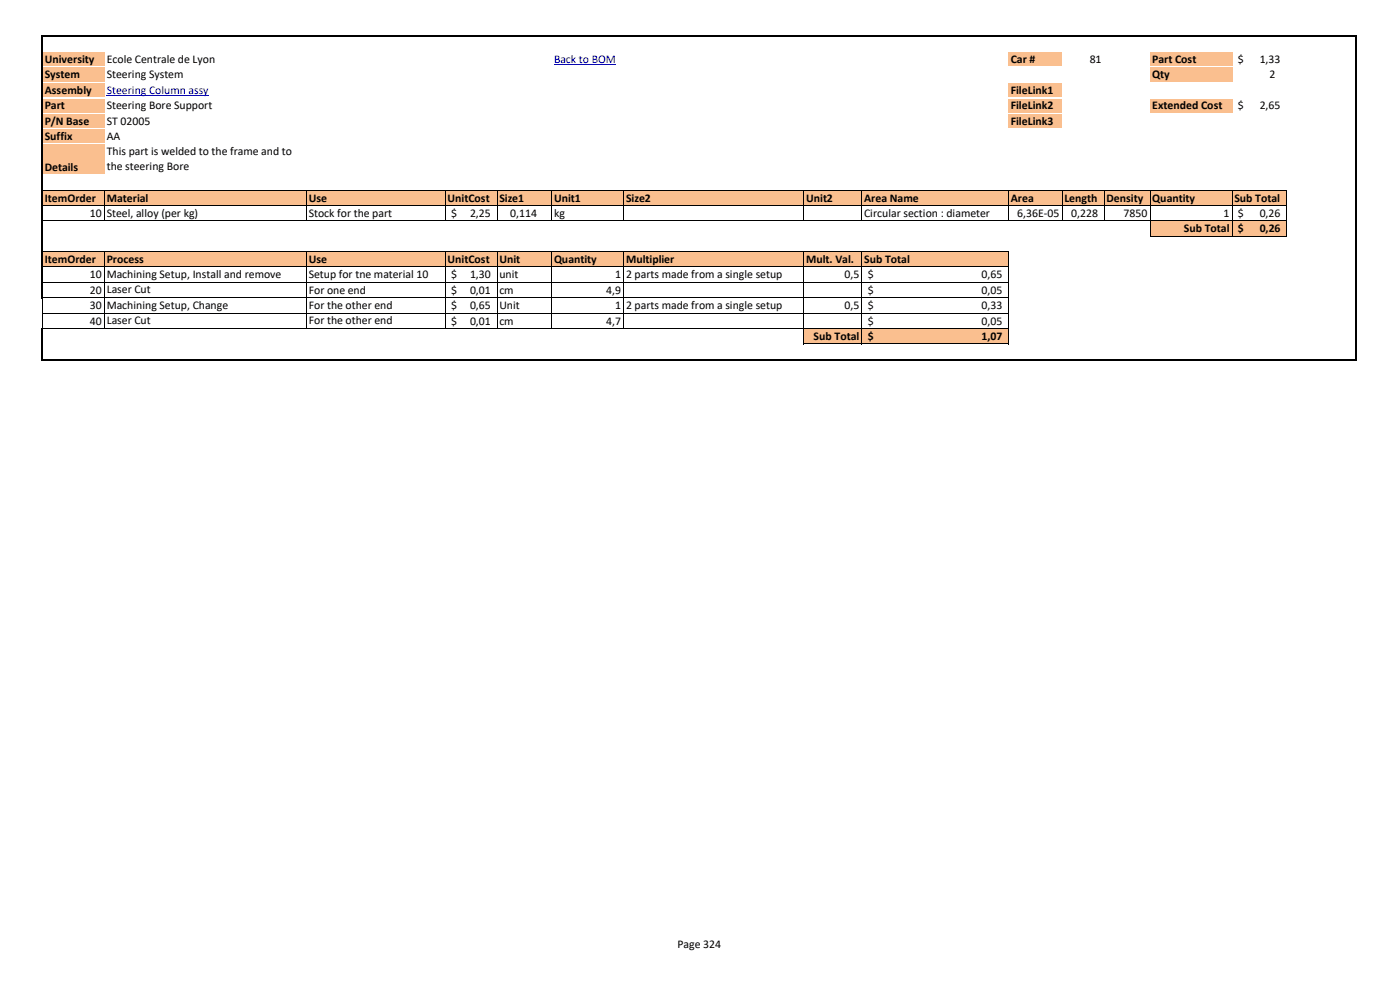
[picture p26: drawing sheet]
<svg xmlns="http://www.w3.org/2000/svg" width="297mm" height="210mm" viewBox="0 0 297 210" stroke-linecap="round" stroke-linejoin="round" font-family="sans-serif">
<defs><g id="words">
<g font-size="2.5">
<text x="9.5" y="13.4">University</text>
<text x="9.5" y="16.6">System</text>
<text x="22.6" y="13.4">Ecole Centrale de Lyon</text>
<text x="22.6" y="16.6">Steering System</text>
<text x="214.4" y="13.4">Car #</text>
<text x="231.2" y="13.4">81</text>
<text x="244.5" y="13.4">Part Cost</text>
<text x="244.5" y="16.6">Qty</text>
<text x="262.6" y="13.4">$</text>
<text x="267.2" y="13.4">1,33</text>
<text x="269.4" y="16.6">2</text>
<text x="9.5" y="19.9">Assembly</text>
<text x="9.5" y="23.2">Part</text>
<text x="22.6" y="23.2">Steering Bore Support</text>
<text x="214.4" y="19.9">FileLink1</text>
<text x="214.4" y="23.2">FileLink2</text>
<text x="244.5" y="23.2">Extended Cost</text>
<text x="262.6" y="23.2">$</text>
<text x="267.2" y="23.2">2,65</text>
<text x="9.5" y="26.4">P/N Base</text>
<text x="9.5" y="29.7">Suffix</text>
<text x="22.6" y="26.4">ST 02005</text>
<text x="22.6" y="29.7">AA</text>
<text x="214.4" y="26.4">FileLink3</text>
<text x="22.6" y="32.9">This part is welded to the frame and to</text>
<text x="9.5" y="36.2">Details</text>
<text x="22.6" y="36.2">the steering Bore</text>
<text x="9.5" y="42.8">ItemOrder</text>
<text x="19.1" y="46">10</text>
<text x="22.6" y="42.8">Material</text>
<text x="22.6" y="46">Steel, alloy (per kg)</text>
<text x="65.5" y="42.8">Use</text>
<text x="65.5" y="46">Stock for the part</text>
<text x="94.9" y="42.8">UnitCost</text>
<text x="95.7" y="46">$</text>
<text x="99.7" y="46">2,25</text>
<text x="105.9" y="42.8">Size1</text>
<text x="108.2" y="46">0,114</text>
<text x="117.5" y="42.8">Unit1</text>
<text x="117.5" y="46">kg</text>
<text x="132.8" y="42.8">Size2</text>
<text x="171" y="42.8">Unit2</text>
<text x="183.3" y="42.8">Area Name</text>
<text x="183.3" y="46">Circular section : diameter</text>
<text x="214.4" y="42.8">Area</text>
<text x="215.8" y="46">6,36E-05</text>
<text x="225.8" y="42.8">Length</text>
<text x="227.2" y="46">0,228</text>
<text x="234.7" y="42.8">Density</text>
<text x="238.4" y="46">7850</text>
<text x="244.5" y="42.8">Quantity</text>
<text x="259.6" y="46">1</text>
<text x="261.9" y="42.8">Sub Total</text>
<text x="262.6" y="46">$</text>
<text x="267.2" y="46">0,26</text>
<text x="251.2" y="49.3">Sub Total</text>
<text x="262.6" y="49.3">$</text>
<text x="267.2" y="49.3">0,26</text>
<text x="9.5" y="55.8">ItemOrder</text>
<text x="19.1" y="59.1">10</text>
<text x="22.6" y="55.8">Process</text>
<text x="22.6" y="59">Machining Setup, Install and remove</text>
<text x="65.5" y="55.8">Use</text>
<text x="65.5" y="59">Setup for tne material 10</text>
<text x="94.9" y="55.8">UnitCost</text>
<text x="95.7" y="59.1">$</text>
<text x="99.7" y="59.1">1,30</text>
<text x="105.9" y="55.8">Unit</text>
<text x="105.9" y="59">unit</text>
<text x="117.5" y="55.8">Quantity</text>
<text x="130.5" y="59.1">1</text>
<text x="132.8" y="55.8">Multiplier</text>
<text x="132.8" y="59.1">2 parts made from a single setup</text>
<text x="171" y="55.8">Mult. Val.</text>
<text x="179.1" y="59.1">0,5</text>
<text x="183.3" y="55.8">Sub Total</text>
<text x="184.1" y="59.1">$</text>
<text x="208.2" y="59.1">0,65</text>
<text x="19.1" y="62.3">20</text>
<text x="19.1" y="65.6">30</text>
<text x="22.6" y="62.2">Laser Cut</text>
<text x="22.6" y="65.5">Machining Setup, Change</text>
<text x="65.5" y="62.3">For one end</text>
<text x="65.5" y="65.5">For the other end</text>
<text x="95.7" y="62.3">$</text>
<text x="95.7" y="65.6">$</text>
<text x="99.7" y="62.3">0,01</text>
<text x="99.7" y="65.6">0,65</text>
<text x="105.9" y="62.3">cm</text>
<text x="105.9" y="65.5">Unit</text>
<text x="128.6" y="62.3">4,9</text>
<text x="130.5" y="65.6">1</text>
<text x="132.8" y="65.6">2 parts made from a single setup</text>
<text x="179.1" y="65.6">0,5</text>
<text x="184.1" y="62.3">$</text>
<text x="184.1" y="65.6">$</text>
<text x="208.2" y="62.3">0,05</text>
<text x="208.2" y="65.6">0,33</text>
<text x="19.1" y="68.9">40</text>
<text x="22.6" y="68.8">Laser Cut</text>
<text x="65.5" y="68.8">For the other end</text>
<text x="95.7" y="68.9">$</text>
<text x="99.7" y="68.9">0,01</text>
<text x="105.9" y="68.9">cm</text>
<text x="128.6" y="68.9">4,7</text>
<text x="184.1" y="68.9">$</text>
<text x="208.2" y="68.9">0,05</text>
<text x="172.6" y="72.1">Sub Total</text>
<text x="184.1" y="72.1">$</text>
<text x="208.2" y="72.1">1,07</text>
<text x="143.7" y="201.2">Page 324</text>
</g>
<g font-size="2.5" fill="#00f">
<text x="117.5" y="13.4">Back to BOM</text>
<text x="22.6" y="19.9">Steering Column assy</text>
</g>
</g></defs>
<g fill="#fabf8f">
<path d="M9.1 10.9h13.1v3.3h-13.1z" fill-rule="evenodd"/>
<path d="M213.9 10.9h11.4v3.3h-11.4z" fill-rule="evenodd"/>
<path d="M244 10.9h17.4v3.3h-17.4z" fill-rule="evenodd"/>
<path d="M9.1 14.2h13.1v3.3h-13.1z" fill-rule="evenodd"/>
<path d="M244 14.2h17.4v3.3h-17.4z" fill-rule="evenodd"/>
<path d="M9.1 17.4h13.1v6.6h-13.1z" fill-rule="evenodd"/>
<path d="M213.9 17.4h11.4v6.6h-11.4z" fill-rule="evenodd"/>
<path d="M244 20.7h17.4v3.3h-17.4z" fill-rule="evenodd"/>
<path d="M9.1 24h13.1v3.3h-13.1z" fill-rule="evenodd"/>
<path d="M213.9 24h11.4v3.3h-11.4z" fill-rule="evenodd"/>
<path d="M9.1 27.2h13.1v9.9h-13.1z" fill-rule="evenodd"/>
<path d="M9.1 40.3h263.9v3.3h-263.9z" fill-rule="evenodd"/>
<path d="M244 46.8h29v3.3h-29z" fill-rule="evenodd"/>
<path d="M9.1 53.3h204.9v3.3h-204.9z" fill-rule="evenodd"/>
<path d="M170.5 69.7h43.5v3.3h-43.5z" fill-rule="evenodd"/>
</g>
<path d="M117.5 13.8h13.2M22.6 20.3h21.7" fill="none" stroke="#00f" stroke-width=".21"/>
<g fill="#fff">
<path d="M9.2 10.8h13v.2h-13z" fill-rule="evenodd"/>
<path d="M213.9 10.8h11.4v.2h-11.4z" fill-rule="evenodd"/>
<path d="M9.2 14.1h13v.2h-13z" fill-rule="evenodd"/>
<path d="M94.4 14.1h11.1v.2h-11.1z" fill-rule="evenodd"/>
<path d="M213.9 14.1h11.4v.2h-11.4z" fill-rule="evenodd"/>
<path d="M9.2 17.4h13v.2h-13z" fill-rule="evenodd"/>
<path d="M94.4 17.4h11.1v.2h-11.1z" fill-rule="evenodd"/>
<path d="M213.9 17.4h11.4v.2h-11.4z" fill-rule="evenodd"/>
<path d="M9.2 20.6h13v.2h-13z" fill-rule="evenodd"/>
<path d="M94.4 20.6h11.1v.2h-11.1z" fill-rule="evenodd"/>
<path d="M213.9 20.6h11.4v.2h-11.4z" fill-rule="evenodd"/>
<path d="M9.2 23.9h13v.2h-13z" fill-rule="evenodd"/>
<path d="M94.4 23.9h11.1v.2h-11.1z" fill-rule="evenodd"/>
<path d="M213.9 23.9h11.4v.2h-11.4z" fill-rule="evenodd"/>
<path d="M9.2 27.1h13v.3h-13z" fill-rule="evenodd"/>
</g>
<g fill="none" stroke="#000" stroke-width=".21">
<path d="M22.2 40.4v6.6M22.2 53.5v16.3M65 40.4v6.6M65 53.5v16.3M94.4 40.4v6.6M94.4 53.5v16.3M105.4 40.4v6.6M105.4 53.5v16.3M117 40.4v6.6M117 53.5v16.3M132.3 40.4v6.6M132.3 53.5v16.3"/>
<path d="M170.5 40.4v6.6M170.5 53.5v19.5M182.8 40.4v6.6M182.8 53.5v19.5M214 40.4v6.6M214 53.5v19.5M225.3 40.4v6.6M234.2 40.4v6.6M244 40.4v9.8M261.4 40.4v9.8M273 40.4v9.8M9 63.3v6.3"/>
</g>
<path d="M9 7.5v55.8M9.2 7.7h278.7M287.7 7.9v68.7M9 69.6v7" fill="none" stroke="#000" stroke-width=".42"/>
<g fill="#fff">
<path d="M244 10.8h17.4v.2h-17.4z" fill-rule="evenodd"/>
<path d="M244 14.1h17.4v.2h-17.4z" fill-rule="evenodd"/>
<path d="M244 17.4h17.4v.2h-17.4z" fill-rule="evenodd"/>
<path d="M244 20.6h17.4v.2h-17.4z" fill-rule="evenodd"/>
<path d="M244 23.9h17.4v.2h-17.4z" fill-rule="evenodd"/>
<path d="M213.9 27.1h11.4v.3h-11.4z" fill-rule="evenodd"/>
<path d="M9.2 30.4h13v.2h-13z" fill-rule="evenodd"/>
<path d="M9.2 37h13v.2h-13z" fill-rule="evenodd"/>
</g>
<path d="M9.2 40.3h263.9M9.2 43.6h263.9M9.2 46.8h263.9M9.2 53.4h204.9M9.2 56.6h204.9M9.2 59.9h204.9M244.1 50.1h29M9.1 66.4h205M9.2 63.1h204.9M9.2 69.7h204.9M170.6 72.9h43.5" fill="none" stroke="#000" stroke-width=".21"/>
<path d="M9.2 76.3h278.7" fill="none" stroke="#000" stroke-width=".42"/>
<use href="#words"/>
</svg>
